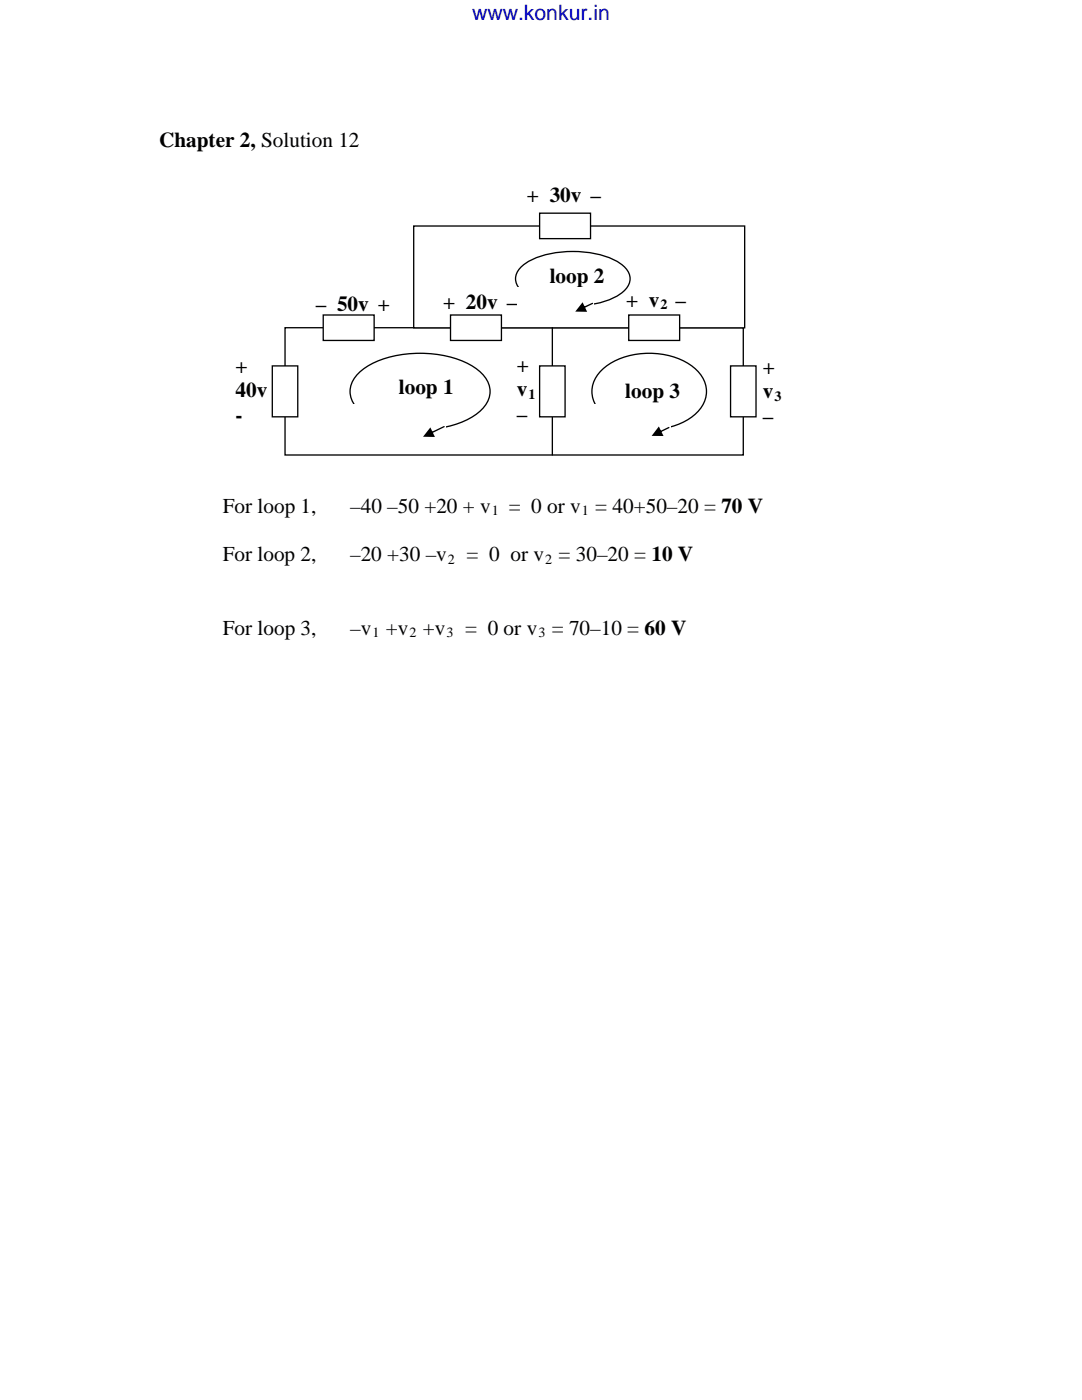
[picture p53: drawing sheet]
<svg xmlns="http://www.w3.org/2000/svg" width="216mm" height="279mm" viewBox="0 0 216 279" stroke-linecap="round" stroke-linejoin="round" font-family="sans-serif">
<defs><g id="words">
<text font-size="4.2" fill="#0000bf" x="94.2" y="4">www.konkur.in</text>
<g font-size="4.2">
<text x="31.7" y="29.3">Chapter 2, Solution 12</text>
<text x="105.2" y="40.2">+ 30v –</text>
<text x="109.7" y="56.5">loop 2</text>
<text x="63" y="62">– 50v +</text>
<text x="88.4" y="61.7">+ 20v –</text>
<text x="124.9" y="61.2">+ v</text>
<text x="134.8" y="61.2">–</text>
<text x="47" y="74.4">+</text>
<text x="103.1" y="74.2">+</text>
<text x="152.2" y="74.6">+</text>
<text x="47" y="79.2">40v</text>
<text x="79.6" y="78.6">loop 1</text>
<text x="103.1" y="79.1">v</text>
<text x="124.8" y="79.4">loop 3</text>
<text x="152.2" y="79.5">v</text>
<text x="47" y="84.2">-</text>
<text x="103.1" y="84">–</text>
<text x="152.2" y="84.5">–</text>
<text x="44.4" y="102.3">For loop 1,</text>
<text x="69.9" y="102.3">–40 –50 +20 + v</text>
<text x="101.5" y="102.3">= 0 or v = 40+50–20 = 70 V</text>
<text x="44.4" y="112.1">For loop 2,</text>
<text x="69.9" y="112.1">–20 +30 –v</text>
<text x="93.1" y="112.1">= 0 or v = 30–20 = 10 V</text>
<text x="44.4" y="126.7">For loop 3,</text>
<text x="69.9" y="126.7">–v +v +v</text>
<text x="92.8" y="126.7">= 0 or v = 70–10 = 60 V</text>
</g>
<g font-size="2.8">
<text x="131.8" y="61.7">2</text>
<text x="105.5" y="79.6">1</text>
<text x="154.5" y="80">3</text>
<text x="98.1" y="102.8">1</text>
<text x="116.1" y="102.8">1</text>
<text x="89.4" y="112.6">2</text>
<text x="108.8" y="112.6">2</text>
<text x="74.3" y="127.2">1</text>
<text x="81.7" y="127.2">2</text>
<text x="89.1" y="127.2">3</text>
<text x="107.4" y="127.2">3</text>
</g>
</g></defs>
<path d="M56.9 65.4h91.4v25.4h-91.4z" fill="none" stroke="#000" stroke-width=".26"/>
<path d="M82.5 45.1h66.1v20.3h-66.1z" fill="#fff"/>
<path d="M82.6 45.1h66v20.3h-66z" fill="none" stroke="#000" stroke-width=".26"/>
<path d="M54.4 73h5v10.2h-5z" fill="#fff"/>
<path d="M54.3 73h5.1v10.2h-5.1z" fill="none" stroke="#000" stroke-width=".26"/>
<path d="M145.8 73h5.1v10.2h-5.1z" fill="#fff"/>
<path d="M145.8 73h5.1v10.2h-5.1z" fill="none" stroke="#000" stroke-width=".26"/>
<path d="M64.5 62.9h10.2v5h-10.2z" fill="#fff"/>
<path d="M64.5 62.9h10.2v5h-10.2z" fill="none" stroke="#000" stroke-width=".26"/>
<path d="M89.9 62.9h10.2v5h-10.2z" fill="#fff"/>
<path d="M89.9 62.9h10.2v5h-10.2z" fill="none" stroke="#000" stroke-width=".26"/>
<path d="M125.5 62.9h10.1v5h-10.1z" fill="#fff"/>
<path d="M125.5 62.9h10.1v5h-10.1z" fill="none" stroke="#000" stroke-width=".26"/>
<path d="M107.7 42.5h10.2v5.1h-10.2z" fill="#fff"/>
<path d="M107.7 42.5h10.1v5.1h-10.1zM110.2 65.4v25.4" fill="none" stroke="#000" stroke-width=".26"/>
<path d="M107.7 73h5.1v10.2h-5.1z" fill="#fff"/>
<path d="M103.8 53.5a13.7 13.7 0 0 1 9-3.3 19 19 0 0 1 10.5 2.1 3.7 3.7 0 0 1 2.3 4.1 6.5 6.5 0 0 1-4.3 3.5 20.9 20.9 0 0 1-16-.9 3.7 3.7 0 0 1-2.3-4.1zM107.7 73h5.1v10.2h-5.1z" fill="none" stroke="#000" stroke-width=".26"/>
<path d="M103.3 57.4h15.2v5.5h-15.2z" fill="#fff"/>
<path d="M116.3 61.3l1.9-.9 .1 .1v.2l-1.9 .9-.2-.1zM116.2 60.3l1 1.9h-2.4z" fill="#000"/>
<path d="M71.3 74.8a15.4 15.4 0 0 1 9.3-4.1 21.5 21.5 0 0 1 14.1 2.7 5.7 5.7 0 0 1 3 5.6 7.3 7.3 0 0 1-4 4.5 23 23 0 0 1-19.8 0 6.8 6.8 0 0 1-4-5.4 5 5 0 0 1 1.4-3.3z" fill="none" stroke="#000" stroke-width=".26"/>
<path d="M70.3 80.7h18.7v7.6h-18.7z" fill="#fff"/>
<path d="M86 86.3l2.6-1.3 .1 .1v.2l-2.6 1.2h-.2zM85.9 85.3l.9 1.9h-2.4z" fill="#000"/>
<path d="M120.2 73.8a15.2 15.2 0 0 1 15.9-1.9 7.4 7.4 0 0 1 4.9 6.2 7.4 7.4 0 0 1-4.9 6.3 15.8 15.8 0 0 1-15.1-1.2 5.9 5.9 0 0 1-2.1-7.8z" fill="none" stroke="#000" stroke-width=".26"/>
<path d="M118.5 80.7h15.3v7.6h-15.3z" fill="#fff"/>
<path d="M131.5 86.2l1.9-1 .2 .1-.1 .1-1.8 .9zM131.5 85.1l.9 1.9h-2.4z" fill="#000"/>
<use href="#words"/>
</svg>
